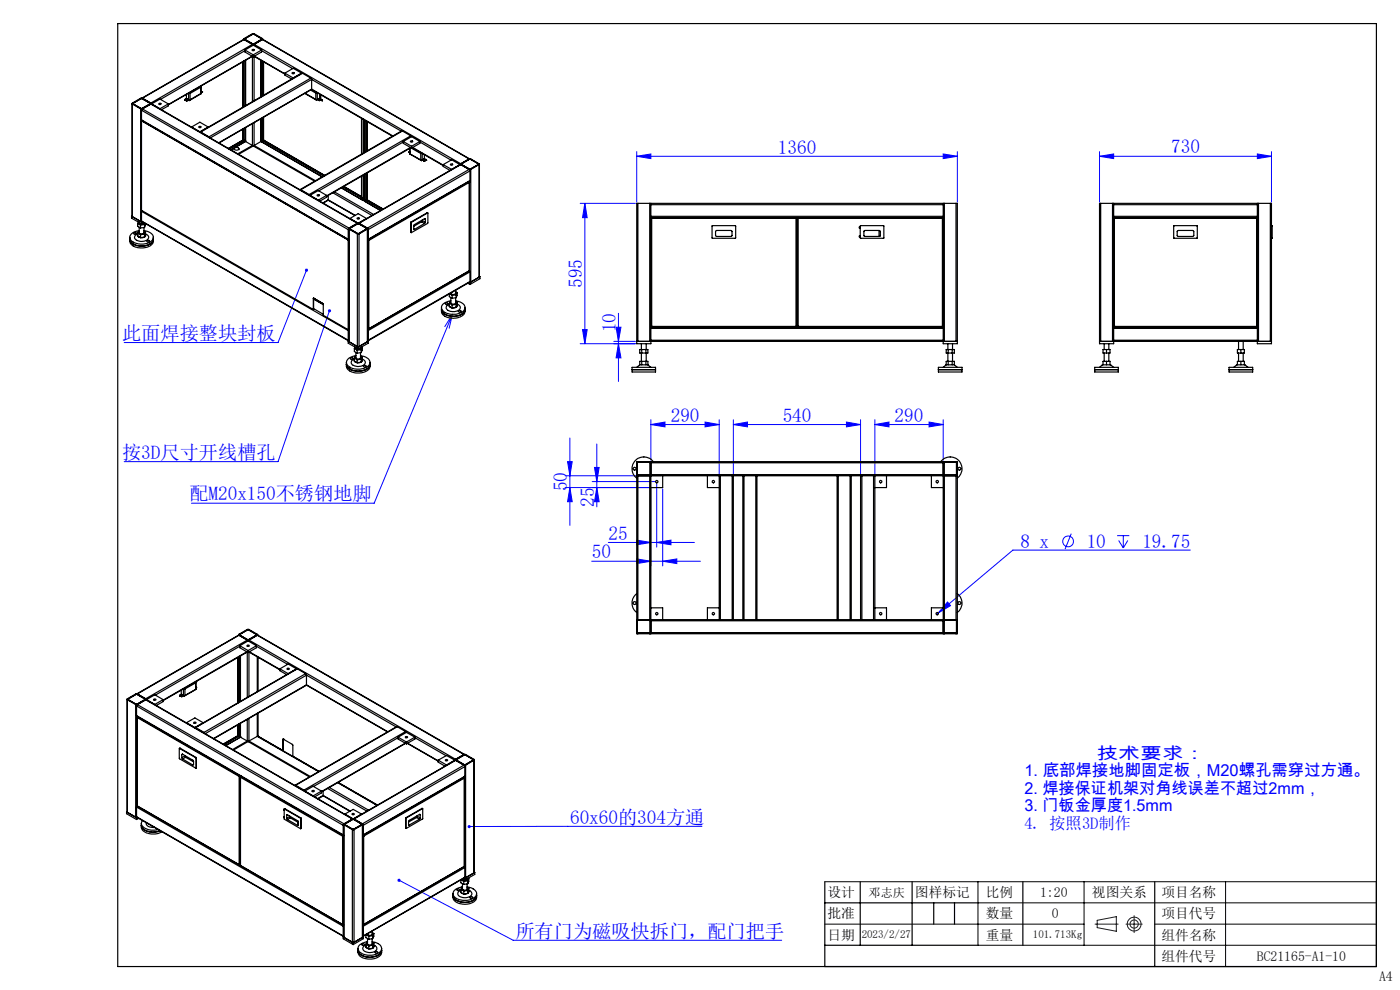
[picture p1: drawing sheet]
<svg xmlns="http://www.w3.org/2000/svg" width="297mm" height="210mm" viewBox="0 0 297 210" stroke-linecap="round" stroke-linejoin="round" font-family="sans-serif">
<defs><g id="words">
<g font-size="4.1" fill="#00f">
<text x="165" y="32.6">1360</text>
<text x="248.5" y="32.6">730</text>
<text x="123.5" y="61.1" transform="rotate(-90 123.5 61.1)">595</text>
<text x="130.7" y="70.5" transform="rotate(-90 130.7 70.5)">10</text>
<text x="25.9" y="72">此面焊接整块封板</text>
<text x="142.3" y="89.5">290</text>
<text x="166" y="89.5">540</text>
<text x="189.8" y="89.5">290</text>
<text x="25.9" y="97.3">按3D尺寸开线槽孔</text>
<text x="40.2" y="106.1">配M20x150不锈钢地脚</text>
<text x="120.3" y="104.2" transform="rotate(-90 120.3 104.2)">50</text>
<text x="126.1" y="107.5" transform="rotate(-90 126.1 107.5)">25</text>
<text x="125.5" y="118.5">50</text>
<text x="129.1" y="114.5">25</text>
<text x="216.5" y="116.3">8 x</text>
<text x="230.5" y="116.3">10</text>
<text x="242.3" y="116.3">19.75</text>
<text x="120.9" y="174.7">60x60的304方通</text>
<text x="109.3" y="198.9">所有门为磁吸快拆门，配门把手</text>
</g>
<g font-size="3.5" fill="#00f">
<text x="232.7" y="161">技术要求：</text>
<text x="217.3" y="164.7">1. 底部焊接地脚固定板，M20螺孔需穿过方通。</text>
<text x="217.3" y="168.4">2. 焊接保证机架对角线误差不超过2mm，</text>
<text x="217.3" y="172.1">3. 门钣金厚度1.5mm</text>
<text x="217.3" y="175.8">4. 按照3D制作</text>
</g>
<g font-size="2.9">
<text x="175.6" y="190.2">设计</text>
<text x="194.1" y="190.2">图样标记</text>
<text x="209.1" y="190.2">比例</text>
<text x="220.7" y="190.2">1:20</text>
<text x="231.7" y="190.2">视图关系</text>
<text x="246.4" y="190.3">项目名称</text>
<text x="175.6" y="194.8">批准</text>
<text x="209.1" y="194.8">数量</text>
<text x="223.1" y="194.8">0</text>
<text x="246.4" y="194.7">项目代号</text>
<text x="175.6" y="199.5">日期</text>
<text x="209.1" y="199.5">重量</text>
<text x="246.4" y="199.4">组件名称</text>
<text x="246.4" y="203.9">组件代号</text>
<text x="266.6" y="203.8">BC21165-A1-10</text>
<text x="292.6" y="208">A4</text>
</g>
<text font-size="2.6" x="184.3" y="190.2">邓志庆</text>
<g font-size="2.3">
<text x="182.8" y="199">2023/2/27</text>
<text x="219.1" y="199.1">101.713Kg</text>
</g>
</g></defs>
<g fill="none" stroke="#00f" stroke-width=".21">
<path d="M135.1 33.2l3-.5v.9zM135.1 32.2v10.7M135.1 33.2h68M200.1 32.7l3 .5-3 .4zM203.1 32.2v10.7M233.3 33.2l3-.5v.9zM233.3 33.2h36.4M233.3 32.2v10.7M266.7 32.7l3 .5-3 .4zM269.7 32.2v10.7M65 57.3l-6 15.4h-32.6M123.1 43.1h11.7"/>
<path d="M124.1 43.1v29.8M124.1 43.1l.5 3.1h-1zM69.9 65.9l-10.9 32h-32.6M96 66.7l-16.6 40h-38.8M96 66.7l-.7 2.9M96 66.7l-1.6 2.6M123.1 72.9h11.7M123.6 69.9h1l-.5 3zM130.2 72.4h4.6M130.7 69.4h1l-.5 3zM131.2 72.9l.5 3h-1zM131.2 66.5v14.4"/>
<path d="M120.4 97.9h1l-.5 3zM120.9 92.9v18.5M126.1 99.2h1l-.5 3zM126.6 94.2v13.3M138.1 90.1l3-.6v1zM138.1 90.1h14.5M138.1 89v8.6M149.6 89.5l3 .6-3 .4zM152.6 89v11.6M155.6 90.1l3-.6v1zM155.6 89v11.6M155.6 90.1h27"/>
<path d="M179.6 89.5l3 .6-3 .4zM182.6 89v11.6M185.6 90.1l3-.6v1zM185.6 90.1h14.5M185.6 89v11.6M197.1 89.5l3 .6-3 .4zM200.1 89v8.6M119.9 103.4h20.4M119.9 100.9h20.4M120.9 103.4l.5 3h-1zM125.5 119.1h23.1M125.6 102.2h13.4"/>
<path d="M126.6 103.4l.5 3h-1zM129 115.1h18.3M135.1 114.6l3 .5-3 .5zM135.1 118.6l3 .5-3 .4zM138.1 103.7v16.3M139.3 115.1l3-.5v1zM139.3 102.5v13.6M140.6 119.1l3-.5v.9zM140.6 103.7v16.3M227.3 113.2l-1.3 3.3M237 113.6h2.6M237.3 114.6l1 1.6"/>
<path d="M238.3 113.6v2.6M239.3 114.6l-1 1.6M252.5 116.7h-37.6l-15.9 13.3M199 130l-.4 .3M201 127.7l.6 .8-2.6 1.5zM148.9 175.3h-49.4M84.7 186.7l24.2 12.8h56.9"/>
<circle cx="226.6" cy="114.8" r="1.14"/>
</g>
<g fill="none" stroke="#191924" stroke-width=".21">
<path d="M232.3 196h4.9M232.8 195.2l4-.8v3.1l-4-.7zM238.9 196h3.4M240.6 194.2v3.6"/>
<circle cx="240.6" cy="196" r="1.47"/>
<circle cx="240.6" cy="196" r=".87"/>
</g>
<path d="M175 196h55M175 187h117M207.5 187v13.5h84.5M207.5 191.5h84.5M230 187v13.5M245 196h47M260 187v18" fill="none" stroke="#000" stroke-width=".21"/>
<path d="M25 5h267v200h-267zM175 191.5h32.5M175 187v18M182.5 187v13.5M193.5 187v13.5M198.1 191.5v4.5M202.5 191.5v4.5M217 187v13.5M245 187v18M175 200.5h32.5" fill="none" stroke="#000" stroke-width=".25"/>
<g fill="#00f">
<path d="M84.3 186.6a.33 .33 0 0 0 .2 .5 .33 .33 0 0 0 .4-.4 .33 .33 0 0 0-.5-.2l.3 .2zM99.3 175.1l-.1 .2h.3h-.3a.33 .33 0 0 0 .4 .3 .33 .33 0 0 0 .2-.5 .33 .33 0 0 0-.5 0zM64.8 57a.35 .35 0 0 0 0 .6 .35 .35 0 0 0 .5-.1 .35 .35 0 0 0-.1-.5l-.2 .3 .2-.3zM69.6 65.7a.33 .33 0 0 0 .1 .5 .33 .33 0 0 0 .5-.1 .33 .33 0 0 0-.2-.5l-.1 .3 .1-.3z"/>
<path d="M139.3 115.1l3-.5v1zM135.1 114.6l3 .5-3 .5z"/>
<path d="M135.1 33.2l3-.5v.9zM200.1 32.7l3 .5-3 .4zM201 127.7l-2 2.3 2.6-1.5zM155.6 90.1l3-.6v1zM179.6 89.5l3 .6-3 .4zM138.1 90.1l3-.6v1zM149.6 89.5l3 .6-3 .4zM185.6 90.1l3-.6v1zM197.1 89.5l3 .6-3 .4zM135.1 118.6l3 .5-3 .4zM140.6 119.1l3-.5v.9zM233.3 33.2l3-.5v.9zM266.7 32.7l3 .5-3 .4z"/>
<path d="M131.2 72.9l.5 3h-1zM130.7 69.4h1l-.5 3zM120.9 103.4l.5 3h-1zM120.4 97.9h1l-.5 3z"/>
<path d="M123.6 69.9h1l-.5 3zM124.1 43.1l.5 3.1h-1z"/>
<path d="M126.1 99.2h1l-.5 3zM126.6 103.4l.5 3h-1z"/>
</g>
<g fill="none" stroke="#000" stroke-width=".25">
<path d="M40 19.8h.1M40 19.8v1.4M40.2 19.7l-.2 .1M40.2 19.7l.1 .1M40.2 19.7h.1M40.3 19.8v1.4M42.6 19.9h.1M42.6 18.5l-2.3 1.3M42.6 18.5v1.4M42.6 19.9l-2.3 1.3M42.6 18.3h.1M42.7 19.6h.1"/>
<path d="M42.7 18.3l-.1 .2M42.7 19.9l-2.5 1.4M42.7 18.3v1.6M42.7 19.4h.1M42.8 19.5h.1M42.8 19.5h-.1M51.6 13.1l-.1 9.6M51.7 13v9.6M51.7 8.3v.1M51.8 13v9.6M51.8 8.4v-.2l1.9-1.1 2 1.1v.2M51.8 8.4l-21.7 12.4"/>
<path d="M51.8 8.4l1.8 1M51.8 8.4l-21.6 12.4M52 10.6l1.7 1M52 10.6v.4l1.7 1.1M52 10.8l-18 10.3M52.1 12.8v9.6M53.5 10.5h.1a.21 .21 0 0 1 .3-.1 .21 .21 0 0 1 0 .3 .21 .21 0 0 1-.3 0zM53.5 11.9l-17.8 10.3M53.6 9.4h.3M53.6 9.4l.1 .2M53.6 9.4l-21.6 12.5M53.7 7.2h.1"/>
<path d="M53.7 7.2l-1.8 1.1 1.8 1.1 1.9-1.1M53.7 9.6l1.8 1M53.7 9.6l-1.7 1M53.7 11.6v.5M53.8 7.2l1.8 1M53.9 9.4l-.2 .2M53.9 9.4l43.9 25.3M54 11.9l6.4 3.8M55.4 12.8v7.7M55.5 10.6l-1.8 1M55.5 10.6v.4l-1.8 1.1M55.5 10.8l6.6 3.8"/>
<path d="M55.6 8.2v.1M55.7 8.4l43.9 25.3M55.7 8.4l-1.8 1M55.7 8.4l43.8 25.3M55.7 13v7.3M55.7 8.3v.1M55.8 13v7.3M55.8 13.1v7.1M55.9 13.1v7.1M60.4 15.7l-6.5-3.7v9.4M60.4 15.5l1.8 1M60.4 15.5l1.8-1 1.8 1"/>
<path d="M60.4 15.5v.4l1.5 .8M62.2 16.5v.1M64 15.5l-1.8 1M64 15.5h.1M64 15.5h.2M64 15.5l-21.5 12.5M64.2 15.5l-21.6 12.5M64.2 15.5l1.7 1.1M64.7 19.8l2.5 1.5M64.7 19.8l2.3 1.3M65.9 19.1l1.1 .6M65.9 16.6l.2 .3"/>
<path d="M65.9 16.6l-21.6 12.4M66.1 19l17.2 9.9M66.1 18.9l-19.6 11.4M66.1 16.9v2M66.1 16.9l-21.5 12.4M66.1 18.9l-19.7 11.4M66.1 16.9l19 10.9M66.1 18.9l17.3 9.9M67 19.7v1.4M67.2 19.6l-.2 .1M67.2 19.6l.1 .1M67.2 19.6h.1"/>
<path d="M67.3 19.7v1.4M67.3 19.7h.1M67.8 20v.8M28 22l.1 24M28.1 22.1l1.7 1M28.1 22.1v23.9M29.8 23.1h.4M29.8 23.1v23.9M30 20.9h.1M30 20.9l-1.8 1.1 1.8 1M30 23h.1M30 25.4l43.9 25.5"/>
<path d="M30 23.4v2M30 25.6v19l36.5 21M30 23.4l43.9 25.3M30 25.4l43.9 25.4M30 25.6l43.9 25.3M30.1 20.9l1.8 1-1.8 1.1M30.2 20.8h-.4l-1.7 1.1v.2M30.2 23.1l-.2 .3M30.2 20.8l1.8 1.1M30.2 23.1l43.8 25.3M30.2 25.6v.1M32 21.9l.1 .2"/>
<path d="M32 21.9v.2M32 22.1l-1.8 1M32 22.1l43.8 25.3M32 26.6v.1M32.1 22h.1M32.1 26.7h.1M32.1 22l-.1 .1M32.1 22l43.8 25.3M32.2 22l1.7-1 1.8 1M32.2 22l1.7 1.1M32.2 22v.1M33.7 22l.3-.1a.21 .21 0 0 1-.1 .4 .21 .21 0 0 1-.2-.3z"/>
<path d="M33.9 23.1h.1M35.7 22l-1.8 1.1M35.7 22v.5l-1.4 .8M39.2 21.2l.3 .2M39.2 21.3h.1M39.3 21.1h.1M39.3 21.1l.4 .1M39.4 21v.1M39.4 21.1h-.2l.1 .2M39.5 20.9l.7 .4M39.5 20v1.2l.2-.1M39.5 20.9l.5 .3"/>
<path d="M39.6 21.3v.1zM39.6 21.4h.1M39.7 21l-.2 .1M39.7 21.3h.1M39.7 21.3h-.2l.1 .1M40 21.2l.2 .1M40.3 21.2l-.1 .1M40.6 26.9l1.8-1 1.8 1M40.6 26.9l1.8 1.1M40.6 26.9v.1M42.2 26.9l.1-.1a.21 .21 0 0 1 .3 0 .21 .21 0 0 1 0 .3 .21 .21 0 0 1-.3-.1zM42.4 28h.2"/>
<path d="M42.6 28l1.7 1M44.2 26.9v.1M44.2 26.9l-1.8 1.1M44.3 29l.2 .2M44.4 33.8l.1 .1M44.6 33.9h-.1M44.6 33.9v.1M44.9 34.1h.1M46.4 35h.1M46.6 35.1h.1M49.7 31.6v.2M49.7 31.4a.52 .52 0 0 1 .6-.2 .52 .52 0 0 1 .4 .5 .5 .5 0 0 1-.6 .2 .5 .5 0 0 1-.4-.5z"/>
<path d="M50.6 32.7l3.1-1.7 13 7.4M50.7 31.6v.2M51.5 29.7h.1M51.5 29.7l-3.1 1.8M51.6 29.7l.1 .1M51.6 29.7l.4 .2M51.6 27.4v2.3M51.6 29.7l-3.1 1.8M51.7 29.8h.1M51.7 29.8l-3.1 1.8M51.7 29.7l.4 .3M51.7 27.3v2.4"/>
<path d="M51.7 29.7l.3 .2M51.7 29.8l.3 .2M51.8 27.3v2.5M51.8 29.8h.1M51.8 29.8l1.8 1.1M52 29.9h.1M52 30l-3 1.8M52 29.9l.1 .1M52.1 29.9v.1M52.1 27.1v2.9M53.6 30.9l.1 .1M53.6 21.6v-9.6l-17.9 10.3"/>
<path d="M53.6 26.2v4.7M53.6 30.9l-3.2 1.7M53.9 30.9l-.1 .1M53.9 26v4.9M53.9 30.9l13 7.4M55.4 29.9v.1M55.4 30l12.9 7.5M55.4 30l13 7.5M55.4 25.2v4.8M55.4 29.9h.1M55.7 29.8l-1.8 1.1M55.7 29.8h.1"/>
<path d="M55.7 25v4.8M55.7 29.8l-.3 .2M55.7 29.8l13 7.5M55.8 29.8h-.1M55.8 29.8l13 7.5M55.8 29.7l-.4 .3M55.8 25v4.7M55.8 29.7l-.4 .2M55.8 29.7h.1M55.8 24.9v4.8M55.9 29.7l-.1 .1M55.9 29.7l13 7.5"/>
<path d="M55.9 29.7h.1M55.9 24.9v4.8M67 21.1l.2 .2M67.3 21.1l-.1 .2M67.6 21l.2 .1M67.7 21.2h.1M67.7 21.2l.1 .1h-.1M67.7 21.2l.1 .1zM67.7 20.9l.1 .2M67.8 20.8l-.6 .5M67.8 20.8l-.5 .3M68 21.2h.1"/>
<path d="M68.1 21.2h.1M68.1 21l-.4 .2M68.1 21.2l-.3 .1M68.1 20.1v1M68.3 21.3l-.1-.2 .2 .3M68.4 21.2v.2M72.4 39.9l4.6 2.6M72.4 39.8l4.6 2.7M72.7 39.6l4 2.3M72.8 39.6l3.9 2.3M72.9 39.6l3.8 2.2M73 39.5l3.7 2.2"/>
<path d="M76.7 25.1v7.6M76.7 37.4v4.5M77 25.3v7.2M77 37.2v5.3M77.2 25.4v7M77.2 37.1v5.4M77.3 37v5.6M77.3 25.5v6.8M77.6 25.7v6.5M77.6 36.8v5.7M77.7 25.7v6.4M77.7 36.8v5.6"/>
<path d="M77.8 25.7v6.4M77.8 36.7v5.7M77.9 25.8v6.2M77.9 36.7v5.7M85.4 27.8l-21.7 12.4M85.4 27.8l1.7 1M85.4 27.8l-21.6 12.4M85.5 30l1.8 1M85.5 30v.4l1.8 1M85.5 30.1l-17.9 10.4M86.8 32.3h.1M86.8 32.2l.1 .2z"/>
<path d="M86.8 32.4h.1M86.9 32.7l2.5 1.4M86.9 31.5v1.2M86.9 32.1l-.1 .1M87 32.6l-.1 .1M87 32.6l2.3 1.3M87 31.4v1.2M87.1 31.3l-17.8 10.2M87.1 28.8l.2 .2M87.1 28.8l-21.5 12.5M87.2 29.9a.21 .21 0 0 1 .3-.1 .21 .21 0 0 1 0 .4 .21 .21 0 0 1-.3-.1zM87.3 29l1.8 1"/>
<path d="M87.3 31v.4M87.3 29l-1.8 1M87.5 31.4l6.5 3.7M87.6 31.3l6.4 3.7M89.1 30l-1.8 1M89.1 30v.4l-1.8 1M89.1 30.1l6.6 3.9M89.3 33.9l.1 .2M89.3 32.6l-2.2-1.2-17.8 10.3M89.3 32.6v1.3M89.4 32.5l-.1 .1M89.4 32.5l.2 .1"/>
<path d="M89.4 32.4v.1M89.6 33.9l-.2 .2M89.6 32.6v1.3M89.6 32.6h.1M89.9 34l.1 .2M89.9 34l.1 .2zM89.9 34v.1M89.9 33.8l.1 .1M90 34.2h.1M90 33.7l-.6 .4M90 32.8v1.1l-.1-.1M90 33.6l-.4 .3"/>
<path d="M90.1 33.9l.1-.1 .1 .2M90.2 33.8v.1M90.2 33.8h.1M90.2 33.8l-.3 .2M90.3 34h.1M90.3 34h-.1M90.3 34l-.3 .2M94 34.9v.4l1.5 .9M94 34.9l1.8 1M94 34.9l1.8-1 1.8 1M95.6 34.8h.3a.2 .2 0 0 1-.1 .3 .2 .2 0 0 1-.2-.3zM95.8 35.9v.1"/>
<path d="M97.6 34.9l-1.8 1M97.7 34.8v.1M97.8 34.7l-.2 .2M97.8 34.7v.2M97.8 34.9l-21.7 12.4M97.8 34.9l1.7 1M97.8 34.9l-21.6 12.5M99.4 38.5l.2 .1M99.5 35.9h.4M99.5 33.7h.3l1.9 1-.1 .2M99.5 35.9l.2 .4M99.5 33.7l-1.7 1"/>
<path d="M99.5 35.9l-21.6 12.5M99.5 38.5v.1M99.6 38.7l-.1-.1-21.4 12.3M99.6 38.6v.1M99.6 38.6h.1M99.6 38.7l-21.4 12.3M99.6 38.7v18.8M99.6 38.7v18.7M99.6 33.8h.2M99.6 33.8l-1.8 1 1.8 1.1 1.9-1M99.7 38.3l-21.6 12.6M99.7 36.3v2"/>
<path d="M99.7 36.3l-21.6 12.4M99.7 38.3l-21.6 12.5M99.8 33.8l1.7 1M99.9 35.9v23.9M101.5 34.8v.1M101.6 34.9l-1.7 1M101.6 34.9v23.9M101.7 34.8l-.1 24M27.6 50.8a2.08 2.08 0 0 0 2.4 1.4 2.54 2.54 0 0 0 2.5-1.3v-.1M27.6 50.3v.8a2.19 2.19 0 0 0 2.6 1.5 2.04 2.04 0 0 0 2.3-1.5v-.8M27.9 45.9l2.1 1.2M27.9 45.9v.4l2.1 1.2"/>
<path d="M28 45.8l-.1 .1M28.1 46l1.7 1M28.4 49.5l.4-.1a.26 .26 0 0 1-.1 .4 .26 .26 0 0 1-.3-.3zM29.2 49.6a.75 .75 0 0 0-.7 .9 .75 .75 0 0 0 .9 .6 1.53 1.53 0 0 0 2.1-.9l-.1-.3-.5-.3M29.2 49.8a.76 .76 0 0 0 .4 .7 .76 .76 0 0 0 .8-.1l.5-.3v-.3M29.2 47.4l.6 .4M29.2 47.4v.6l.6 .4M29.2 49.5v.6l.6 .3M29.2 49.5l.6 .3M29.4 47.1l-.2 .3M29.5 47.2a.55 .55 0 0 0 .5 .4 .55 .55 0 0 0 .6-.3M29.5 48.9a1.85 1.85 0 0 0-1.9 1.6 2.67 2.67 0 0 0 3.2 1.2 1.51 1.51 0 0 0 1.6-1.8l-.7-.6-1.1-.4"/>
<path d="M29.5 48.2v1.1a.6 .6 0 0 0 1.1 0v-1M29.5 49l-.3 .5M29.8 47.8v.6M29.8 49.8v.6M29.8 47h.3l-.1 .1M30 46.9l43.9 25.4M30 44.8l43.9 25.3M30 46.9l43.9 25.3M30 44.8v2.1M30 47.1v.4M30.1 44.7l-.1 .1M30.5 47.2l-.5 .3"/>
<path d="M30.6 47.2v.1M30.6 49l.3 .2M30.7 47.6l-.9 .2M30.7 47.6v.7M30.7 49.7v.6M30.7 48.3l-.9 .1M30.7 49.7l-.9 .1M30.7 50.3l-.9 .1M30.8 47.4l-.1 .2M30.9 47.4l-.2 .9M30.9 49.2v.6l-.2 .5M30.9 49.2l-.2 .5"/>
<path d="M31.1 51.1l.2-.1a.24 .24 0 0 1 .3 0 .24 .24 0 0 1 0 .3 .24 .24 0 0 1-.3 0zM60.4 43l-.1 .1M60.4 43.1h.1M60.5 43.1v.1M62.3 44.2h.1M62.7 44.4h.1M63.6 40.2h.2M63.8 40.2l1.8 1.1M64.4 45.4h.1M64.5 45.4h.1M65.6 41.3l.1 .2M65.8 41.4l1.7-1 1.8 1"/>
<path d="M65.8 41.4l1.7 1.1M65.8 41.4v.1M67.3 41.4l.1-.1a.22 .22 0 0 1 .3 0 .22 .22 0 0 1 0 .3 .22 .22 0 0 1-.4-.1zM67.5 42.5h.1M69.3 41.4l-1.8 1.1M69.3 41.4v.4l-1.5 .9M69.6 42.5l-1.1 .6M69.6 42.5l5.7 3.2M69.6 42.4v.1M69.6 41.4v1M69.6 42.4l-1.1 .7M69.6 42.4l5.8 3.3"/>
<path d="M70.6 40.9l8.3 4.8M70.9 40.7l8.4 4.8M73.9 50.8l.1 .1M73.9 48.7v2.1M73.9 50.9v19M73.9 51.6h.1M73.9 50.9h.1M73.9 54h.1M73.9 53.8h.1M74 48.5v24M74 51.7h-.1M74 48.4v.2"/>
<path d="M74 48.4l-.1 .3M74 48.6l1.8 1M74 48.6v23.9M74.2 48.5h.1M74.2 48.5l1.7 1.1M74.2 46.3v.1M74.2 46.3l1.8 1M74.2 46.3l1.8-1 1.8 1M75.8 49.6h.4M75.8 47.4h.4M75.8 49.6v23.9M75.8 47.4l-1.8 1"/>
<path d="M75.8 46.2a.22 .22 0 0 1 .4 0 .22 .22 0 0 1-.1 .3 .22 .22 0 0 1-.3-.1zM75.9 47.4h.2M75.9 49.6h.2M75.9 47.4l-1.7 1.1M76.1 47.4l1.8 1.1-1.8 1.1M76.2 47.4l1.7 1M76.2 49.6v23.9M76.7 41.9h.1M76.7 41.9l.3 .6M77 42.5h.1M77 42.5h.2M77.1 42.5h.1"/>
<path d="M77.2 42.5l.1-.1-.2 .1M77.4 42.7h.1M77.4 42.7l3.3 2M77.4 42.7l3.4 2M77.4 42.6h.1M77.4 42.6h-.1M77.6 42.5h.1M77.7 42.4v.1M77.7 42.5l-.3 .2M77.7 42.5l3.4 1.9M77.7 42.4l-.4 .2M77.7 42.4l-.1 .1"/>
<path d="M77.8 42.5h-.1M77.8 42.5l3.3 1.9M77.8 46.3l-1.8 1M77.8 46.3v.1M77.8 42.4h.1M77.8 42.4v.1M77.8 42.4l-.4 .2M77.8 42.4l3.4 2M77.9 42.4h-.1M77.9 42.4l3.4 1.9M77.9 48.4l.2 .3M77.9 48.4v.2"/>
<path d="M77.9 48.6l-1.7 1M77.9 48.6v23.9M78 48.5l-.1 24M78 50.9l.1 .1M78 51h.1M78 50.9h.1M78.1 51v18.7h.1M78.1 51h.1M78.1 50.9h.1M78.1 50.8l-.1 .1M78.1 48.7v2.1M78.1 50.8v.1"/>
<path d="M78.1 50.9l.1 .1M78.2 51h.1M78.2 51v18.7M87.1 49.2l.1 .1M87.1 47.2l.1 .1M87.1 47.2v2M87.2 49.3h.1M87.2 47.1l-.1 .1M87.2 47.3v2M87.2 47.1l.1 .1M87.3 47.2l-.1 .1M87.8 48.6l.1 .1"/>
<path d="M89.4 47.1l-1.6 .9M89.4 47.1l.7 .3M89.6 46.8l-.2 .3M89.6 46.7v.1M89.6 46.8l.6 .4M90.1 46.4l.1 .1M90.1 46.4l-2.2 1.3-.1 .9M90.1 47.4l-2.2 1.3M90.2 47.2l-.1 .2M90.2 46.5v.7M90.6 45.1l.1 .1M90.6 45.1l-3.4 2"/>
<path d="M90.7 45.2v2.2l-3.5 1.9M90.7 45.2l-3.4 2M99.6 57.4l.1 .3M99.6 57.5l-21.4 12.3M99.6 57.4l-21.4 12.3M99.6 59.9h.1M99.6 59.9l-21.5 12.4M99.7 59.7l-.1 .2M99.7 57.7l-21.6 12.4M99.7 57.7v2M99.7 59.9v.5M99.7 59.7l-21.6 12.5"/>
<path d="M99.9 59.8l-.3 .1M101.6 58.8l-1.7 1M101.7 58.7h.1M101.8 58.7l-2.1 1.2M101.8 58.7v.4l-2.1 1.3M135.3 43.1h-.2v29.8h3v-.7M135.3 43.1h2.5M135.3 43.1v29.3M137.8 43.1h.3M137.8 43.1v29.3M138.1 45.9v.3M138.1 43.1v.3"/>
<path d="M138.1 46.2h62M138.1 43.1h62M138.1 45.9h62M138.1 43.4h62M138.1 43.4v2.5M138.1 46.2v23.2M138.1 46.3h.2M138.1 46.3h30.9M138.1 46.3v22.9M138.3 46.3h.1M138.3 46.3v23M151.1 47.9h4.9l.1 2.6h-5z"/>
<path d="M151.9 49l3.2-.1 .2 .1v1l-.2 .2h-3.1l-.2-.2zM168.9 46.3h.1M168.9 46.3v23M169 46.3v22.9M169.2 46.3h.1M169.2 46.3h30.8M169.2 46.3v22.9M169.3 46.3v23M169.3 46.3h.1M182.5 48.1l-.3 .2 .3 .1M182.5 50.1l-.3 .1 .3 .1M182.5 47.9h5v2.6h-4.9z"/>
<path d="M183.3 49l3.2-.1 .3 .2v.9l-.2 .2h-3.2l-.1-.2zM186.5 48.9v1.3M186.7 50v.1M199.9 46.3v23M199.9 46.3h.1M200 46.3v22.9M200.1 43.1h.2M200.1 45.9v.3M200.1 43.1v.3M200.1 43.4v2.5M200.1 46.2v23.2M200.3 43.1v29.3"/>
<path d="M200.3 43.1h2.5M202.8 43.1h.3v29.8h-3v-.7M202.8 43.1v29.3M233.5 43.1h-.2v29.8h3v-.7M233.5 43.1h2.5M233.5 43.1v29.3M236 43.1h.3M236 43.1v29.3M236.3 45.9v.3M236.3 43.1v.3M236.3 46.2h30.4M236.3 43.1h30.4"/>
<path d="M236.3 45.9h30.4M236.3 43.4h30.4M236.3 43.4v2.5M236.3 46.2v23.2M236.4 46.3h.1M236.4 46.3h30.3l-.1-.1v23.1M236.4 46.3v23M249 47.9h5v2.6h-5zM249.8 49l3.2-.1 .3 .2v.8l-.3 .3h-3.1l-.2-.2zM266.7 43.1h.3M266.7 45.9v.3M266.7 43.1v.3"/>
<path d="M266.7 43.4v2.5M266.7 46.2v23.2M267 43.1h2.5M267 43.1v29.3M269.5 43.1h.2v29.8h-3v-.7M269.5 43.1v29.3M269.7 47.9l.2 .1M269.7 50.4h.2M269.7 48h.2M269.9 50.4l-.2 .1M269.9 48v2.4M66.5 63.3v2.3"/>
<path d="M66.5 63.2v.1M66.5 63.3h.1M66.5 65.5l2.1 1.2M66.5 63.5l2.1 1.1M66.6 63.2l2 1.3M66.6 63.2l-.1 .1M68.6 64.5l-2.1-1.1 2.1 1.1M68.6 64.5v2.4l5.3 3M73.5 77.3a2.27 2.27 0 0 0 2.6 1.4 2.2 2.2 0 0 0 2.4-1.4M73.5 76.9v.8a2.49 2.49 0 0 0 3.1 1.4 1.95 1.95 0 0 0 1.9-1.4v-.8M73.9 72.2v.2M73.9 70.1v2.1"/>
<path d="M73.9 72.4v.4l2.1 1.2M73.9 72.4l2.1 1.2M73.9 67.7h.1M73.9 67.5h.1M73.9 67.6h.1M73.9 69.8h.1M73.9 67.7l.1 .1M74 69.9l-.1 .2M74 72.5l1.8 1M74.3 76l.5-.1a.25 .25 0 0 1-.2 .4 .25 .25 0 0 1-.3-.2zM75.2 76.2a.74 .74 0 0 0-.7 .8 .74 .74 0 0 0 .8 .6 1.64 1.64 0 0 0 2.2-.7l-.2-.4-.5-.3M75.2 76.3a.85 .85 0 0 0 .5 .7 .85 .85 0 0 0 .9-.2l.3-.2-.1-.3"/>
<path d="M75.2 73.9l.6 .4M75.2 73.9v.7l.6 .3M75.2 76v.6l.6 .3M75.2 76l.6 .3M75.3 73.6l-.1 .3M75.5 73.7a.51 .51 0 0 0 .5 .4 .51 .51 0 0 0 .5-.4M75.5 74.7v1.1a.54 .54 0 0 0 .5 .4 .54 .54 0 0 0 .5-.4v-1M75.8 74.3v.6M75.8 76.3v.6M75.8 73.5h.4M76 73.6v.4M76.5 75.5a1.77 1.77 0 0 1 2 1.6 3.2 3.2 0 0 1-4.1 .9 1.17 1.17 0 0 1-.9-1.2 1.17 1.17 0 0 1 1.1-1.1l.9-.2-.3 .5"/>
<path d="M76.5 75.5l.3 .2M76.6 74.2l-.8 .1M76.6 74.2v.6M76.6 76.2v.6M76.6 74.8l-.8 .1M76.6 76.2l-.8 .1M76.6 76.8l-.8 .1M76.7 73.6l.1 .1M76.8 73.7v.6l-.2 .5M76.8 75.7v.6M76.8 73.7l-.2 .5M76.8 75.7l-.2 .5"/>
<path d="M76.8 76.3l-.2 .5M77.1 77.6l.1-.1a.24 .24 0 0 1 .4-.1 .24 .24 0 0 1 0 .4 .24 .24 0 0 1-.3 0zM77.9 72.5l-1.7 1M78 69.9l.1 .2M78 69.7l.1 .1M78.1 72.2v.2M78.1 70.1v2.1M78.1 72.4v.4l-2.1 1.2M78.1 72.4l-2.1 1.2M78.1 69.7l-.1 .1M78.1 69.8h.1M78.2 69.7l-.1 .1"/>
<path d="M93.7 65.6a1.94 1.94 0 0 0 2.1 1.5 2.35 2.35 0 0 0 2.8-1.5M93.7 65.3v.8a2.08 2.08 0 0 0 2.4 1.4 2.54 2.54 0 0 0 2.5-1.3v-.9M94.5 64.3h.2a.24 .24 0 0 1 .3 0 .24 .24 0 0 1 0 .3 .24 .24 0 0 1-.3 0zM95.3 64.5a.76 .76 0 0 0-.6 .9 .76 .76 0 0 0 .8 .6 1.79 1.79 0 0 0 2.1-.7l-.1-.4-.5-.4M95.3 64.7a.74 .74 0 0 0 1.1 .6l.6-.3v-.3M95.3 62.3v.6l.6 .4M95.3 64.3v.7l.6 .3M95.3 64.3l.6 .4M95.4 62.3l.5 .3M95.6 63.8a1.85 1.85 0 0 0-1.9 1.6 2.78 2.78 0 0 0 3.4 1.2 1.43 1.43 0 0 0 1.5-1.7l-.8-.7-1.1-.4M95.6 63.1v1.1a.6 .6 0 0 0 1.1 0v-1M95.6 63.8l-.3 .5"/>
<path d="M95.9 62.6v.7M95.9 64.7v.6M96.7 61.6v.6a.58 .58 0 0 1-1.1 0M96.7 61.9l.3 .1M96.7 63.9l.3 .2M96.8 62.5l-.9 .1M96.8 62.5v.6M96.8 64.6v.6M96.8 63.1l-.9 .2M96.8 64.6l-.9 .1M96.8 65.2l-.9 .1M97 62l-.2 .5"/>
<path d="M97 62v.6l-.2 .5M97 64.1v.6M97 64.1l-.2 .5M97 64.7l-.2 .5M97.3 65.9h.1a.24 .24 0 0 1 .4 0 .24 .24 0 0 1 0 .3 .24 .24 0 0 1-.4 0l-.2-.1zM99.2 60.1l.5 .3M134.1 78.4h5M134.1 77.9h5v1h-5zM135.1 72.4h68M135.7 77.4h1.7M135.7 77.4l-.6 .5M135.7 74.1h1.7v.8h-1.7z"/>
<path d="M135.7 77.4v-.7h1.7v.7M136.1 72.9v1.2M136.1 74.9v1.8M136.1 74.1v.8M136.1 76.7v.7M137 74.1v.8M137 76.7v.7M137.1 72.9v1.2M137.1 74.9v1.8M137.4 77.4l.7 .5M138.1 69.4v.3M138.1 69.7v2.5"/>
<path d="M138.1 72.2h62M138.1 69.7h62M138.1 69.4h62M138.1 69.2h.2M138.1 69.2h30.9M138.3 69.2h.1M138.3 69.2v.1M138.3 69.3h30.6M145.6 69.3v.1M148.6 69.3v.1M168.9 69.2h.1M168.9 69.2v.1"/>
<path d="M169.2 69.2h.1M169.2 69.2h30.8M169.3 69.2v.1M169.3 69.2h.1M169.3 69.3h30.6M199.1 78.4h5M199.1 77.9h5v1h-5zM199.9 69.2v.1M199.9 69.2h.1M200.1 69.4v.3M200.1 69.7v2.5M200.7 77.4v-.7h1.8v.7"/>
<path d="M200.7 74.1h1.8v.8h-1.8zM201.1 72.9v1.2M201.1 74.9v1.8M201.2 74.1v.8M201.2 76.7v.7M202 74.1v.8M202 76.7v.7M202.1 72.9v1.2M202.1 74.9v1.8M202.5 77.4h-1.8l-.6 .5M202.5 77.4l.6 .5M232.2 78.4h5"/>
<path d="M232.2 77.9h5v1h-5zM233.3 77.9l.6-.5h1.7l.7 .5M233.3 72.4h36.4M234 77.4v-.7h1.5v.7M234 74.1h1.5v.8h-1.5zM234.2 72.9v1.2M234.2 74.9v1.8M234.7 74.1v.8M234.7 76.7v.7M235.2 72.9v1.2M235.2 74.9v1.8M236.3 69.4v.3"/>
<path d="M236.3 72.2h30.4M236.3 69.7h30.4M236.3 69.4h30.4M236.3 69.7v2.5M236.4 69.2h.1M236.4 69.2h30.3l-.1 .1M236.4 69.2v.1M236.4 69.3h30.2M260.7 77.9h5v1h-5zM260.7 78.4h5M261.7 77.9l.7-.5h1.7l.7 .5M262.5 77.4v-.7h1.5v.7"/>
<path d="M262.5 74.1h1.5v.8h-1.5zM262.7 69.3v.1M262.7 72.4v1.7M262.7 74.9v1.8M263.2 74.1v.8M263.2 76.7v.7M263.7 69.3v.1M263.7 72.4v1.7M263.7 74.9v1.8M266.7 69.4v.3M266.7 69.7v2.5M135.1 97.9h68v36.5h-68z"/>
<path d="M135.2 98.2v2.5M135.3 98.1l-.1 .1M135.3 97.9l-.2 .3M135.3 98.1h2.5M137.8 97.9l.3 .3M137.8 98.1l.1 .1M137.9 98.2v2.5M138.1 97.9v.3M138.1 98.2v2.5M138.1 98.2h62M138.6 97.9a2.49 2.49 0 0 0-3.8-.2 2.49 2.49 0 0 0 .3 3.7M199.6 97.9a2.51 2.51 0 0 1 3.7-.3 2.51 2.51 0 0 1-.2 3.8"/>
<path d="M200.1 97.9v.3M200.1 98.2v2.5M200.2 98.2v2.5M200.3 97.9l-.2 .3M200.3 98.1l-.1 .1M200.3 98.1h2.5M202.8 97.9l.3 .3M202.8 98.1l.1 .1M202.9 98.2v2.5M135.1 100.9h.2M135.1 100.7l.2 .2M135.2 100.7l.1 .1"/>
<path d="M135.3 100.9v30.5M135.3 100.9h2.5M135.3 100.8h2.5M137.8 100.9h.3M137.8 100.9v30.5M137.9 100.7l-.1 .1M138.1 100.7l-.3 .2M138.1 100.7v.2M138.1 100.9v30.5M138.1 100.9h14.5M138.1 100.7h62M140.6 100.9v2.5h-2.5"/>
<path d="M150.1 100.9v2.5h2.5M152.6 100.9h.2M152.6 100.9v30.5M152.8 100.9h2.5M152.8 100.9v30.5M155.3 100.9h.3M155.3 100.9v30.5M155.6 100.9h27M155.6 100.9v30.5M157.6 100.9v30.5M157.8 100.9v30.5M160.3 100.9v30.5"/>
<path d="M160.6 100.9v30.5M177.6 100.9v30.5M177.8 100.9v30.5M180.3 100.9v30.5M180.6 100.9v30.5M182.6 100.9h.2M182.6 100.9v30.5M182.8 100.9v30.5M182.8 100.9h2.5M185.3 100.9h.3M185.3 100.9v30.5M185.6 100.9v30.5"/>
<path d="M185.6 100.9h14.5M188.1 100.9v2.5h-2.5M197.6 100.9v2.5h2.5M200.1 100.9h.2M200.1 100.7l.2 .2M200.1 100.7v.2M200.1 100.9v30.5M200.2 100.7l.1 .1M200.3 100.9v30.5M200.3 100.9h2.5M200.3 100.8h2.5M202.8 100.9h.3"/>
<path d="M202.8 100.9v30.5M202.9 100.7l-.1 .1M203.1 100.7l-.3 .2M50.4 139.5v9.6M50.5 139.4v9.7M50.6 134.6v.1M50.7 139.3l-.1 9.7M50.7 134.8l-21.7 12.4M50.7 134.8v-.3l1.9-1 2 1.1v.2M50.7 134.8l1.8 1M50.7 134.8l-21.6 12.4M50.8 134.6v.1"/>
<path d="M50.8 134.7l1.8 1M50.9 137v.4l1.7 1M50.9 137l1.7 1M50.9 137.1l-18 10.4M51 139.2v9.6M51 139.1v9.7M52.4 138.2l-17.8 10.3M52.4 136.9h.1a.21 .21 0 0 1 .3-.1 .21 .21 0 0 1 0 .3 .21 .21 0 0 1-.3 0zM52.5 135.8l.1 .2M52.5 135.8h.3M52.5 135.8l-21.6 12.4M52.6 135.7h.1"/>
<path d="M52.6 133.6h.1M52.6 133.6l-1.8 1M52.6 138v.4M52.6 136l-1.7 1M52.6 136l1.8 1M52.7 133.6l1.8 1-1.8 1.1M52.8 135.8l-.1 .2M52.8 135.8l43.9 25.3M52.9 138.2l6.5 3.8M54.4 137v.4l-1.8 1M54.4 137l-1.8 1M54.4 137.1l6.6 3.8"/>
<path d="M54.6 134.8l43.9 25.2M54.6 134.8l-1.8 1M54.6 134.8l43.8 25.2M54.6 139.3v7.4M54.7 134.6v.1M54.7 139.4v7.3M135.1 134.2l.2 .2M135.1 131.4h.2M135.1 125.9a2.5 2.5 0 0 0 0 4M135.2 131.7l.1 2.6h2.5M135.3 131.4l-.2 .3M135.3 131.6h2.6v2.6"/>
<path d="M135.3 131.6l-.1 .1M135.3 131.4h2.5M137.8 131.4l.3 .3M137.8 131.4h.3M137.9 134.2l-.1 .1M138.1 131.4v.3M138.1 134.2v.2M138.1 134.2l-.3 .2M138.1 131.7v2.5M138.1 131.4h14.5M138.1 131.7h62M138.1 134.2h62"/>
<path d="M138.1 128.9h2.5v2.5M152.6 131.4h.2M152.6 128.9h-2.5v2.5M152.8 131.4h2.5M155.3 131.4h.3M155.6 131.4h27M182.6 131.4h.2M182.8 131.4h2.5M185.3 131.4h.3M185.6 131.4h14.5M185.6 128.9h2.5v2.5M200.1 134.2l.2 .2"/>
<path d="M200.1 131.4h.2M200.1 131.4v.3M200.1 134.2v.2M200.1 131.7v2.5M200.1 128.9h-2.5v2.5M200.2 134.2l.1 .1M200.2 134.2l.1-2.6h2.6v2.6M200.3 131.4l-.2 .3M200.3 131.4h2.5M200.3 134.3h2.5M202.8 131.4l.3 .3M202.8 131.4h.3"/>
<path d="M202.9 134.2l-.1 .1M203.1 134.2l-.3 .2M203.1 125.9a2.5 2.5 0 0 1 0 4M27 148.3v24M27 148.4l1.8 1.1M27 148.4v23.9M28.8 149.5h.3M28.8 149.5v23.8M28.9 149.4h.1M29 151.8l43.8 25.4M29 149.7l43.8 25.4M29 151.8l43.8 25.3"/>
<path d="M29 149.7v2.1M29 152.1l.1 18.8M29.1 152.1v.1M29.1 152.2l21.6 12.5M29.1 152.2v18.7M29.1 152.1h.1M29.1 149.5l-.1 .2M29.1 147.2h-.3l-1.8 1v.2M29.1 152.1l21.7 12.5M29.1 147.2l1.8 1M29.1 149.5l43.9 25.3M29.1 152v.1"/>
<path d="M29.2 152l-.1 .1M30.8 148.3l-1.8-1.1-1.9 1.1 1.8 1.1M30.8 148.3v.1M30.8 148.4l-1.8 1M30.9 148.4l43.9 25.3M30.9 148.2v.2M30.9 148.2l.2 .2 1.7-1 1.8 1M30.9 148.4l-1.8 1.1M31 148.3v.1M32.7 148.3h.2a.18 .18 0 0 1 .1 .2 .18 .18 0 0 1-.3 0 .18 .18 0 0 1 0-.2zM32.8 149.4v.1M34.6 148.4l-1.8 1"/>
<path d="M34.6 148.4v.4l-1.4 .8M38.1 158.8v2.1l3.5 2M38.1 158.8l3.4 1.9M38.1 147.6h.1M38.1 147.6l.4 .2M38.2 147.6h-.1M38.2 158.7l-.1 .1M38.2 158.7l3.4 2M38.2 147.4l.4 .2M38.3 147.4h.1M38.3 147.5h-.1v.1M38.5 147.3l.6 .4"/>
<path d="M38.5 146.4v1.1l.1-.1M38.5 147.2l.4 .3M38.5 147.8h.1M38.6 147.6l-.1 .2M38.6 147.6v.1M38.6 147.4l-.1 .1M38.7 160l2.2 1.2 .2 1M38.7 160l-.1 .1M38.9 147.5l.2 .2M38.9 146.1h.1M38.9 146.1v1.4M39.1 146.1h-.2"/>
<path d="M39.1 146.1h.1M39.1 146v.1M39.2 147.5l-.1 .2M39.2 146.1v1.4M39.5 153.3l1.8-1 1.8 1M39.5 153.3h.1M39.5 153.3l1.8 1M41.3 154.3h.2M41.5 146.2l.1 .1M41.5 154.3l1.8 1.1M41.5 144.6h.1M41.5 144.8l-2.3 1.3"/>
<path d="M41.5 144.8v1.4M41.5 146.2l-2.3 1.3M41.6 144.6h.1M41.6 144.6l-.1 .2M41.6 146.3l-2.5 1.4M41.6 144.6v1.7M41.6 145.7l.1 .1M41.6 146h.1M41.7 145.8l-.1 .2zM41.7 145.8l-.1 .1M41.7 145.8v.1M43.1 153.3h.1"/>
<path d="M43.1 153.3l-1.8 1M43.3 155.4l.1 .2M50.4 156.1h.1M50.4 153.8v2.3M50.4 156.1l-3.1 1.7M50.5 156.1h.1M50.5 156.1l-3.1 1.8M50.5 156.1l.4 .2M50.5 153.7v2.4M50.6 156.1v.1M50.6 156.1l-3.1 1.8M50.6 156.2h.1"/>
<path d="M50.6 156.2l-3 1.8M50.6 156.2l.4 .2M50.6 156.1l.3 .2zM50.7 153.6l-.1 2.6M50.7 156.2h.1M50.7 156.2l1.8 1M50.9 156.3h.1M50.9 156.4l-3 1.8M51 156.4h.1M51 153.4v2.9M52.5 157.2l.1 .1M52.5 147.9v-9.6l-17.9 10.3"/>
<path d="M52.5 157.2l-3.1 1.8M52.5 152.6v4.6M52.6 157.3l-3.1 1.8M52.6 157.3l13.1 7.5M52.8 157.2l-.1 .1M52.8 157.2l13 7.5M52.8 152.4v4.8M54.6 156.2l-1.8 1M54.6 156.2l13 7.5M54.6 151.4v4.8M54.7 156.1l13 7.5-5.6-3.2v-2.4l-2-1.2M54.7 151.3v4.9"/>
<path d="M54.7 156.2h-.1M59.4 142.1l-6.6-3.8v9.4M59.4 141.9l1.7 1M59.4 141.9l1.7-1 1.8 1M59.4 141.9v.4l1.4 .8M60.1 156.8h.1M60.1 156.8l-.1 2.4v-2.3M60.1 156.8l-.1 .1M60.9 141.8h.4a.19 .19 0 0 1-.2 .2 .19 .19 0 0 1-.2-.2zM63.1 141.9l-21.7 12.4M63.1 141.9l-21.6 12.4M63.1 141.9l1.7 1"/>
<path d="M64.8 142.9l.2 .3M64.8 142.9l-21.5 12.5M65 145.3l-19.6 11.4M65 145.3l17.2 9.9M65 143.2v2.1M65 143.2l-21.5 12.4M65 145.3l-19.7 11.4M65 143.2l19 11M65 145.3l17.3 9.9M84.3 154.2l-21.7 12.4M84.3 154.2l-21.6 12.4M84.3 154.2l1.7 1"/>
<path d="M84.5 156.4v.4l1.7 1M84.5 156.4l1.7 1M84.5 156.5l-18 10.3M86 157.6l-17.8 10.3M86 156.3h.1a.2 .2 0 0 1 .3-.1 .2 .2 0 0 1 0 .3 .2 .2 0 0 1-.3 0zM86 155.2l.2 .2M86 157.7l-17.8 10.3M86 155.2l-21.5 12.4M86.2 155.4l-1.7 1M86.2 155.4l1.8 1M86.2 157.4v.4M86.4 157.7l6.6 3.8"/>
<path d="M86.5 157.6l6.5 3.8M88 156.4l-1.8 1M88 156.4v.4l-1.8 1M88 156.5l6.6 3.8M26.8 172.2v.4l2.2 1.2M26.8 172.2l2.2 1.2M27 172.1l-.2 .1M27 172.3l1.8 1M28.8 173.3h.2M29 173.2v.1M29 171.2v2M29 173.4v.4"/>
<path d="M29 171.2l43.8 25.3M29 173.2l43.8 25.3M29 173.3l43.8 25.3M29.1 170.9l21.7 12.6M29.1 170.9l-.1 .3M29.1 170.9l21.6 12.5M29.1 173.4h-.1M29.4 173.6l-.4 .2M30 175.1a2.55 2.55 0 0 0 3.1 1.4l.9-.3M30 174.7v.8a2.45 2.45 0 0 0 2.9 1.4l1.5-.5M30.2 174.1a1.23 1.23 0 0 0 1.1 1.8l.8 .2 1.4-.1M31 174.5a1.16 1.16 0 0 0 1.5 1h.3"/>
<path d="M38.6 160.7l.1 .3M38.6 160.1v.6M38.7 161l2.2 1.3M39.2 160.4l.2 .2M39.2 160.3v.1M39.2 160.4l-.6 .3M39.4 160.6l1.7 1M39.4 160.6l-.7 .4M41.1 162.2l-.2 .1M41.5 160.7l.1 .2M41.6 160.7l.1 .1M41.6 160.9v2"/>
<path d="M41.6 160.7h-.1M41.7 162.8l-.1 .1M41.7 160.8v2M41.7 160.8l-.1 .1M50.7 164.7h.2M50.7 164.7v18.7M50.8 164.7h.1M50.8 164.7h-.1M50.8 164.6l-.1 .1M50.8 164.6v.1M50.8 164.6h.1M50.9 164.7v18.7"/>
<path d="M50.9 164.5l-.1 .1M50.9 164.6h.1M50.9 164.6h-.1M51 164.6l-.2 .1M51 164.8v.1M51 164.8v18.8M51 164.9l21.7 12.5M51 164.6l-.1 .1M51 164.8h.1M51.1 164.7l-.1 .2M51.1 164.7l21.7 12.5M51.1 164.7l-.1 .1"/>
<path d="M51.2 164.7h-.1M60.3 171.7v.1M60.3 173.2v.2M60.3 173.2v.3M60.3 171.7v.2M60.3 171.7v2.1l3.5 1.9M60.4 171.6l-.1 .1M60.4 171.6l3.3 2M60.4 171.5h.1M60.4 171.5l-.1 .1M60.4 171.5v.1M60.4 171.5l3.5 2"/>
<path d="M60.8 173.6l.2 .2M60.8 172.9v.7M61 172.8l2.3 1.4v.9h-.2M61 172.8l-.2 .1M61 173.8l2.1 1.3M61.5 173.2l.1 .3M61.5 173.1v.1M61.5 173.2l-.7 .4M61.6 173.5l1.6 .9M61.6 173.5l-.6 .3M62.7 166.6h-.2M62.7 166.6l1.8 1"/>
<path d="M63.2 174.1v.9M63.2 175l-.1 .1M63.7 173.6l.1 .1M63.8 173.7v2M63.9 173.5v.1M63.9 173.5l-.2 .1M63.9 175.7l-.1 .1M63.9 173.6l-.1 .1M63.9 173.6v2.1M63.9 175.7h-.1M64.5 167.6l.2 .2M64.7 167.8l1.7-1 1.8 1"/>
<path d="M64.7 167.8h.1M64.7 167.8l1.7 1M66.2 167.7h.1a.2 .2 0 0 1 .3-.1 .2 .2 0 0 1 0 .3 .2 .2 0 0 1-.3 0zM66.4 168.8v.1M68.2 167.8l-1.8 1M68.2 167.8v.4l-1.5 .8M68.5 168.7l-1 .8M68.5 168.8l5.7 3.3M68.5 167.8v.9M68.5 168.7l-1.1 .7M68.5 168.7l5.8 3.3M69.5 167.2l8.4 4.9"/>
<path d="M69.8 167l8.4 4.9M71.6 166l8.4 4.8M72.7 177.4h.1M72.7 177.4v18.7M72.7 177.3h.1M72.7 177.3v.1M72.8 177.2l-.1 .2M72.8 177.2l-.1 .1M72.8 177.3v.1M72.8 177.1l.1 .1M72.8 177.2h.1M72.8 175.1v2"/>
<path d="M72.9 174.9l.1 24M72.9 177.3l-.1 .1M72.9 177.2l-.1 .1M73 174.8v.2M73 174.8l-.2 .3M73 175l1.8 1M73 175v23.9M73.2 172.7h.1M73.2 172.7l1.7 1M73.2 172.7l1.7-1 1.8 1M74.8 176h.3M74.8 173.7h.3"/>
<path d="M74.8 176v23.9M74.8 173.7l-1.8 1.1M74.9 173.8l-1.8 1 1.8 1.1M74.9 175.9h.1M74.9 173.8h.1M75 173.8l1.8 1M75.1 173.7l1.8 1.1M75.1 176v23.9M76.7 172.7h.1M76.7 172.7l-1.7 1M76.8 174.8v.1M76.8 174.9l-1.8 1"/>
<path d="M76.9 174.8v.2M76.9 174.8l.1 .3M76.9 175l-1.8 1M76.9 175v23.9M76.9 174.9v24M76.9 177.3h.1M76.9 177.3l.1 .1M76.9 177.2l.2 .1M77 177.2h.1M77 177.4h.2M77 177.4v18.7M77 177.3h.1"/>
<path d="M77 177.1l-.1 .1M77 177.3v.1M77 175.1v2M77.1 177.2l.1 .2M77.1 177.3h.1M77.1 177.2v.1M77.1 177.3l.1 .1M77.2 177.4v18.7M80.1 170.8l-8.4-4.8 8.3 4.8M86 175.6l.1 .1M86 173.6h.1M86 173.6v2"/>
<path d="M86.1 173.5l-.1 .1M86.1 173.5h.1M86.1 173.6v2.1M86.2 173.5l-.1 .1M86.7 174.9l.1 .1M88.4 173.4l-1.7 1M88.4 173.4l.6 .4M88.5 173.1l-.1 .3M88.5 173v.1M88.5 173.1l.6 .4M89 172.7l.1 .2M89 172.7l-2.2 1.3-.1 .2v.7"/>
<path d="M89 173.8l-2.2 1.2M89.1 173.5l-.1 .3M89.1 172.9v.6M89.5 171.5h.2M89.5 171.5l-3.4 2M89.5 171.5h.1M89.6 171.5l.1 .1M89.6 171.5l-3.4 2M89.7 171.6v2.1l-3.6 2M93 161.2l1.7-.9 1.8 .9M93 161.2l1.7 1.1M93 161.2v.5l1.4 .8"/>
<path d="M94.7 162.3h.1M96.5 161.2l-1.8 1.1M96.5 161.2v.1M96.6 161.2h.1M96.7 161.3l-21.7 12.4M96.7 161.1v.2M96.7 161.1l-.2 .2M96.7 161.3l1.7 1M96.7 161.3l-21.6 12.4M96.8 161.1v.1M96.8 161.2l1.7 1M98.4 164.9l.1 .1"/>
<path d="M98.4 164.9l.1 .2M98.4 162.3l.2 .3M98.4 160h.3l1.8 1.1v.2M98.4 162.3h.4M98.4 164.9l-21.3 12.3M98.4 162.3l-21.5 12.5M98.4 160l-1.7 1.1M98.4 164.8v.1M98.5 165v.1M98.5 165.1l-21.3 12.3M98.5 165.1v18.7M98.5 165h.1"/>
<path d="M98.5 165v18.8M98.5 162.2h.2M98.5 160.1h.2M98.5 160.1l-1.7 1M98.6 164.7l-21.6 12.5M98.6 162.6v2.1M98.6 162.6l-21.6 12.5M98.6 164.7l-21.6 12.4M98.7 160.1l1.8 1-1.8 1.1M98.8 162.3v23.9M100.5 161.3l-1.7 1M100.5 161.3v23.9"/>
<path d="M100.6 161.2v23.9M50.7 183.4h.2M50.7 183.4l.1 .1M50.8 183.4v.1M50.9 183.4l.1 .1M51 183.6h.1M51 183.5v.1M51 183.6l21.7 12.5M51 183.4l-.2 .1M72.7 196.1h.1M72.8 196.1h.1M72.8 198.5v.2"/>
<path d="M72.8 196.5v2M72.8 198.7v.4l2.1 1.3M72.8 198.7l2.1 1.3M72.9 196.2l-.1 .3M73 198.9l1.8 1M74.8 199.9h.3M74.9 200v.4M76.9 198.9l-1.8 1M76.9 196.2l.1 .3M76.9 196.1h.2M77 196.1h.2M77 196.1h-.1"/>
<path d="M77 198.5v.2M77 196.5v2M77 198.7v.4l-2.1 1.3M77 198.7l-2.1 1.3M77.1 196.1h.1M77.2 196.1h-.1M77.6 198.3v.6l.6 .3M77.6 198.3l.6 .3M78 199.1v1.1a.54 .54 0 0 0 .5 .3 .54 .54 0 0 0 .5-.3v-1.1M78 198.1h.1M78.2 198.6v.6M79 197.5v.6a.54 .54 0 0 1-.5 .3 .54 .54 0 0 1-.5-.3"/>
<path d="M79 199.8a1.7 1.7 0 0 1 1.9 1.7 3.2 3.2 0 0 1-4.1 .7 1.09 1.09 0 0 1-.8-1 1.09 1.09 0 0 1 .8-1.1l1.2-.3-.4 .5M79 197.8l.3 .2M79 199.8l.3 .3M79.1 198.5l-.9 .1M79.1 198.5v.6M79.1 199.1l-.9 .1M79.3 198l-.2 .5M79.3 198v.6l-.2 .5M96.1 190a2.36 2.36 0 0 0 2.7 1.4 2.11 2.11 0 0 0 2.3-1.4M96.1 189.6v.8a2.27 2.27 0 0 0 2.5 1.4 2.28 2.28 0 0 0 2.5-1.4v-.8M97 188.7v-.1a.24 .24 0 0 1 .4-.1 .24 .24 0 0 1 0 .4 .24 .24 0 0 1-.3 0zM97.8 188.8a.75 .75 0 0 0-.7 .9 .75 .75 0 0 0 .8 .6 1.64 1.64 0 0 0 2.2-.8l-.2-.4-.5-.3"/>
<path d="M97.8 189a.89 .89 0 0 0 1.4 .5l.2-.5M97.8 186.6v.6l.6 .4M97.8 188.7v.6l.6 .3M97.8 188.7l.6 .3M97.8 186.6l.6 .4M98.1 188.1a1.94 1.94 0 0 0-2 1.6 2.96 2.96 0 0 0 3.9 1 1.19 1.19 0 0 0 1.1-1.1 1.19 1.19 0 0 0-1.1-1.2l-.9-.3M98.1 187.4v1.2a.57 .57 0 0 0 1 0v-1.1M98.1 188.2l-.3 .5M98.1 186.4l.5 .3M98.4 187v.6M98.4 189v.6M98.5 183.8l-21.4 12.3"/>
<path d="M98.5 183.8l.1 .2M98.5 183.8l-21.3 12.3M98.5 186.2l.1 .1M98.6 186.2l-21.6 12.4M98.6 186.1v.1M98.6 184l-21.6 12.5M98.6 186.1l-21.6 12.4M98.6 184v2.1M98.6 186.3v.4M98.8 186.2h-.3M99.1 186.4a.52 .52 0 0 1-.5 .4 .52 .52 0 0 1-.5-.3M99.1 188.2l.3 .2"/>
<path d="M99.2 186.9l-.8 .1M99.2 186.9v.6M99.2 188.9v.6M99.2 187.5l-.8 .1M99.2 188.9l-.8 .1M99.2 189.5l-.8 .1M99.3 186.3l.1 .1M99.4 186.4l-.2 .5M99.4 186.4v.6l-.2 .5M99.4 188.4v.6M99.4 188.4l-.2 .5M99.4 189l-.2 .5"/>
<path d="M99.8 190.2h.1a.25 .25 0 0 1 .3 0 .25 .25 0 0 1 0 .4 .25 .25 0 0 1-.4-.1l-.1-.1zM100.5 185.2l-1.7 1M100.6 185.1l-.1 .1M100.6 185l.1 .1M100.7 185.1v.4l-2.1 1.2M100.7 185.1l-2.1 1.2M76 201.6a2.49 2.49 0 0 0 3.1 1.4 1.86 1.86 0 0 0 1.9-1.4M76 201.2v.8a2.27 2.27 0 0 0 2.7 1.4 2.11 2.11 0 0 0 2.3-1.4v-.8M76.8 200.3h.5a.27 .27 0 0 1-.2 .3 .27 .27 0 0 1-.3-.3zM77.6 200.5a.75 .75 0 0 0-.7 .8 .75 .75 0 0 0 .9 .7 1.58 1.58 0 0 0 2.1-.8l-.1-.4-.5-.3M77.6 200.7a.88 .88 0 0 0 1.5 .4l.2-.2v-.2M77.6 200.3v.6l.6 .4"/>
<path d="M77.6 200.3l.6 .4M78.2 200.7v.6M79.1 200.5v.6M79.1 200.5l-.9 .2M79.1 201.1l-.9 .2M79.3 200.1v.6M79.3 200.1l-.2 .4M79.3 200.7l-.2 .4M79.6 201.9h.1a.26 .26 0 0 1 .4-.1 .26 .26 0 0 1-.1 .4 .26 .26 0 0 1-.4-.1z"/>
<circle cx="42.7" cy="19.5" r=".07"/>
<circle cx="62.2" cy="15.5" r=".2"/>
<circle cx="68.3" cy="21.2" r=".13"/>
<circle cx="134.6" cy="99.4" r=".3"/>
<circle cx="203.5" cy="99.4" r=".3"/>
<circle cx="139.3" cy="102.2" r=".25"/>
<circle cx="151.3" cy="102.2" r=".25"/>
<circle cx="186.8" cy="102.2" r=".26"/>
<circle cx="198.8" cy="102.2" r=".26"/>
<circle cx="134.6" cy="127.9" r=".3"/>
<circle cx="139.3" cy="130.2" r=".24"/>
<circle cx="151.3" cy="130.2" r=".24"/>
<circle cx="186.8" cy="130.2" r=".25"/>
<circle cx="198.8" cy="130.2" r=".25"/>
<circle cx="203.5" cy="127.9" r=".3"/>
<circle cx="38.5" cy="147.7" r=".07"/>
<circle cx="41.4" cy="153.3" r=".2"/>
<circle cx="74.9" cy="172.7" r=".2"/>
<circle cx="94.7" cy="161.3" r=".2"/>
</g>
<use href="#words"/>
</svg>
